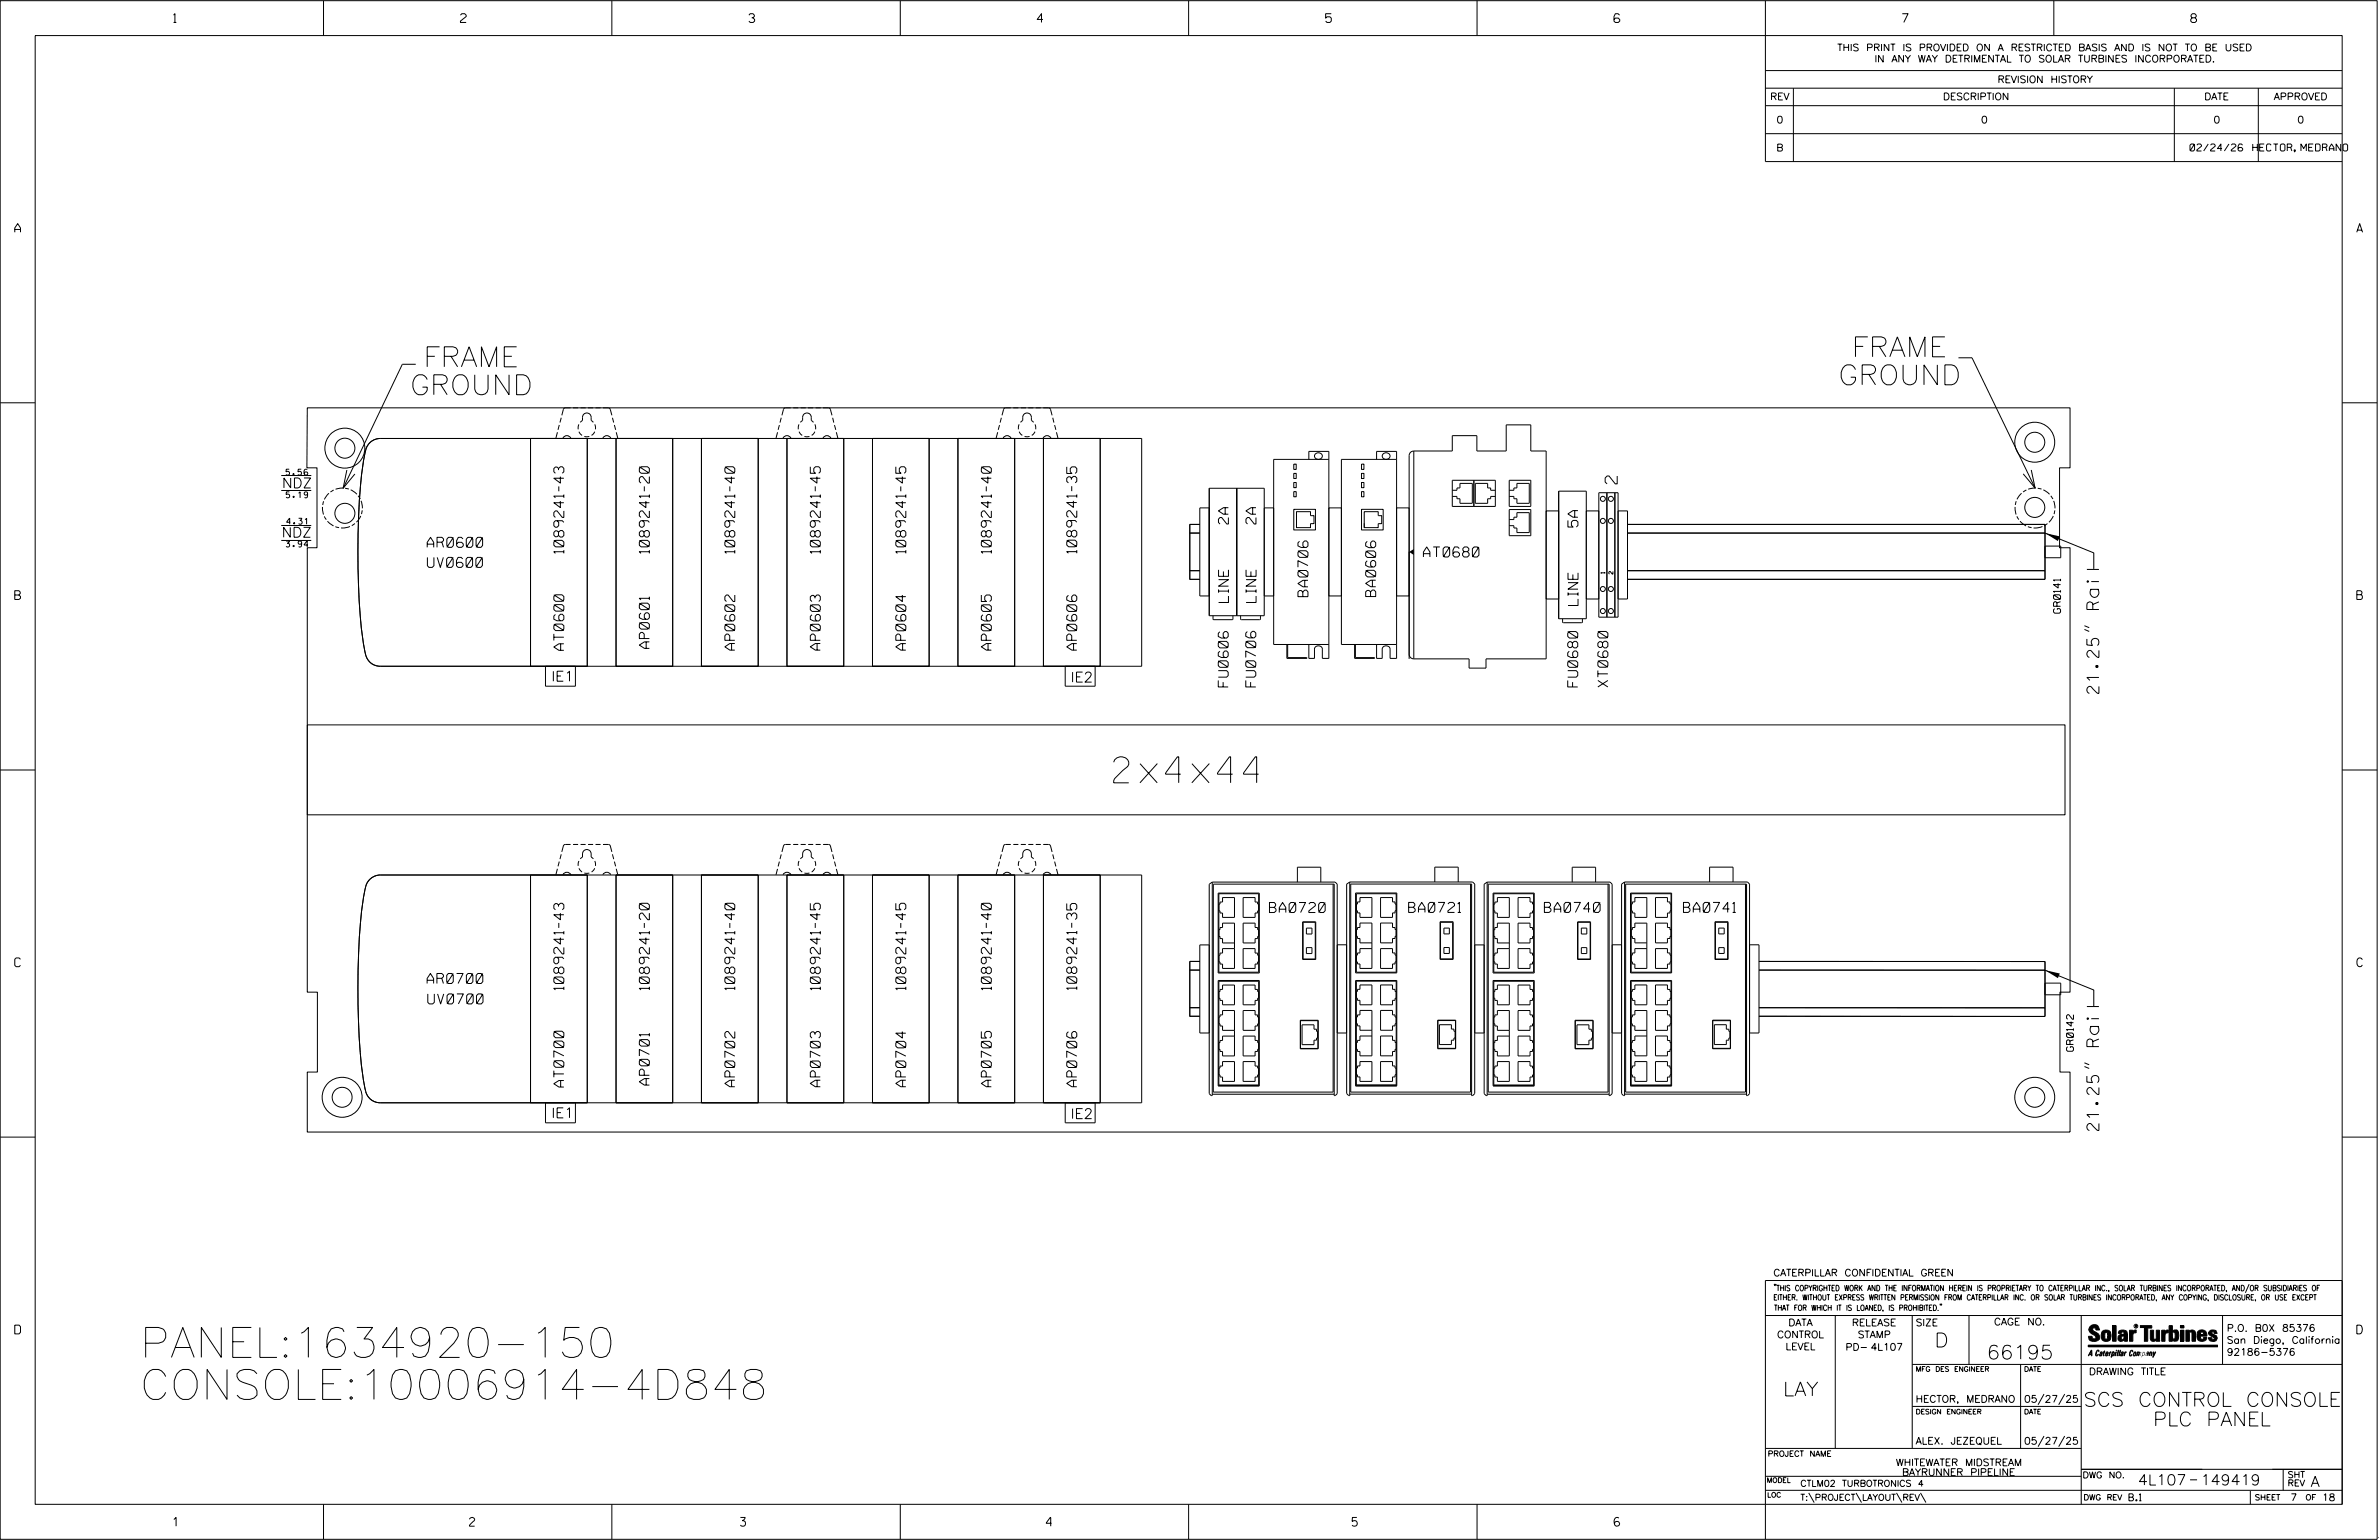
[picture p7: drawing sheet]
<svg xmlns="http://www.w3.org/2000/svg" width="864mm" height="559mm" viewBox="0 0 864 559" stroke-linecap="round" stroke-linejoin="round" font-family="sans-serif">
<defs><g id="words">
<g font-size="10.9">
<text x="50.8" y="492.6">PANEL:1634920-150</text>
<text x="50.8" y="507.8">CONSOLE:10006914-4D848</text>
</g>
<text font-size="9.4" x="404.3" y="284">2x4x44</text>
<g font-size="7.3">
<text x="672.2" y="129.5">FRAME</text>
<text x="153.7" y="133.1">FRAME</text>
<text x="148.9" y="143.2">GROUND</text>
<text x="667.4" y="139.6">GROUND</text>
</g>
<g font-size="5.1">
<text x="702.3" y="488.8">D</text>
<text x="721.2" y="493.2">66195</text>
<text x="647.3" y="506.5">LAY</text>
<text x="756.3" y="510.3">SCS CONTROL CONSOLE</text>
<text x="781.6" y="517.4">PLC PANEL</text>
</g>
<g font-size="4.4">
<text x="587" y="175.6" transform="rotate(-90 587 175.6)">2</text>
<text x="761.9" y="251.6" transform="rotate(-90 761.9 251.6)">21.25&quot; Rail</text>
<text x="761.9" y="410.2" transform="rotate(-90 761.9 410.2)">21.25&quot; Rail</text>
</g>
<g font-size="3.8">
<text x="776.1" y="538.9">4L107</text>
<text x="798.8" y="538.9">149419</text>
<text x="838.8" y="539.5">A</text>
</g>
<g font-size="3.6">
<text x="102.4" y="177.1">NDZ</text>
<text x="445.9" y="190.1" transform="rotate(-90 445.9 190.1)">2A</text>
<text x="455.9" y="190.1" transform="rotate(-90 455.9 190.1)">2A</text>
<text x="572.8" y="191.2" transform="rotate(-90 572.8 191.2)">5A</text>
<text x="102.3" y="195">NDZ</text>
<text x="155.1" y="198.6">AR0600</text>
<text x="204.7" y="200.8" transform="rotate(-90 204.7 200.8)">1089241-43</text>
<text x="235.7" y="200.8" transform="rotate(-90 235.7 200.8)">1089241-20</text>
<text x="266.8" y="200.8" transform="rotate(-90 266.8 200.8)">1089241-40</text>
<text x="297.8" y="200.8" transform="rotate(-90 297.8 200.8)">1089241-45</text>
<text x="328.8" y="200.8" transform="rotate(-90 328.8 200.8)">1089241-45</text>
<text x="359.9" y="200.8" transform="rotate(-90 359.9 200.8)">1089241-40</text>
<text x="390.9" y="200.7" transform="rotate(-90 390.9 200.7)">1089241-35</text>
<text x="516.7" y="202.1">AT0680</text>
<text x="155.1" y="205.9">UV0600</text>
<text x="446" y="218.6" transform="rotate(-90 446 218.6)">LINE</text>
<text x="455.9" y="218.6" transform="rotate(-90 455.9 218.6)">LINE</text>
<text x="474.8" y="216.5" transform="rotate(-90 474.8 216.5)">BA0706</text>
<text x="499.4" y="216.5" transform="rotate(-90 499.4 216.5)">BA0606</text>
<text x="572.8" y="219.7" transform="rotate(-90 572.8 219.7)">LINE</text>
<text x="204.7" y="236" transform="rotate(-90 204.7 236)">AT0600</text>
<text x="235.7" y="235.3" transform="rotate(-90 235.7 235.3)">AP0601</text>
<text x="266.8" y="235.9" transform="rotate(-90 266.8 235.9)">AP0602</text>
<text x="297.8" y="235.9" transform="rotate(-90 297.8 235.9)">AP0603</text>
<text x="328.8" y="235.9" transform="rotate(-90 328.8 235.9)">AP0604</text>
<text x="359.9" y="235.9" transform="rotate(-90 359.9 235.9)">AP0605</text>
<text x="390.9" y="235.9" transform="rotate(-90 390.9 235.9)">AP0606</text>
<text x="200.2" y="247.2">IE1</text>
<text x="388.7" y="247.5">IE2</text>
<text x="445.9" y="249.3" transform="rotate(-90 445.9 249.3)">FU0606</text>
<text x="455.8" y="249.3" transform="rotate(-90 455.8 249.3)">FU0706</text>
<text x="572.7" y="249.3" transform="rotate(-90 572.7 249.3)">FU0680</text>
<text x="583.7" y="249.3" transform="rotate(-90 583.7 249.3)">XT0680</text>
<text x="460.8" y="331.1">BA0720</text>
<text x="511.3" y="331.1">BA0721</text>
<text x="560.6" y="331.1">BA0740</text>
<text x="611.1" y="331.1">BA0741</text>
<text x="155" y="356.9">AR0700</text>
<text x="204.7" y="359.2" transform="rotate(-90 204.7 359.2)">1089241-43</text>
<text x="235.7" y="359.2" transform="rotate(-90 235.7 359.2)">1089241-20</text>
<text x="266.8" y="359.2" transform="rotate(-90 266.8 359.2)">1089241-40</text>
<text x="297.8" y="359.2" transform="rotate(-90 297.8 359.2)">1089241-45</text>
<text x="328.8" y="359.2" transform="rotate(-90 328.8 359.2)">1089241-45</text>
<text x="359.9" y="359.2" transform="rotate(-90 359.9 359.2)">1089241-40</text>
<text x="390.9" y="359.1" transform="rotate(-90 390.9 359.1)">1089241-35</text>
<text x="155.3" y="364.3">UV0700</text>
<text x="204.7" y="394.4" transform="rotate(-90 204.7 394.4)">AT0700</text>
<text x="235.7" y="393.7" transform="rotate(-90 235.7 393.7)">AP0701</text>
<text x="266.8" y="394.3" transform="rotate(-90 266.8 394.3)">AP0702</text>
<text x="297.8" y="394.3" transform="rotate(-90 297.8 394.3)">AP0703</text>
<text x="328.8" y="394.3" transform="rotate(-90 328.8 394.3)">AP0704</text>
<text x="359.9" y="394.3" transform="rotate(-90 359.9 394.3)">AP0705</text>
<text x="390.9" y="394.3" transform="rotate(-90 390.9 394.3)">AP0706</text>
<text x="200.2" y="405.6">IE1</text>
<text x="388.7" y="405.9">IE2</text>
</g>
<g font-size="3.2">
<text x="63" y="8.2">1</text>
<text x="167.2" y="8.2">2</text>
<text x="271.8" y="8.2">3</text>
<text x="376.5" y="8.2">4</text>
<text x="481.2" y="8.2">5</text>
<text x="690.6" y="8.2">7</text>
<text x="795.3" y="8.2">8</text>
<text x="5.4" y="84.3">A</text>
<text x="855.5" y="84.3">A</text>
<text x="5.4" y="217.5">B</text>
<text x="855.6" y="217.5">B</text>
<text x="5.4" y="350.8">C</text>
<text x="855.6" y="350.8">C</text>
<text x="5.4" y="484">D</text>
<text x="855.6" y="484">D</text>
<text x="62.8" y="553.8">1</text>
<text x="170.4" y="553.8">2</text>
<text x="268.8" y="553.8">3</text>
<text x="379.8" y="553.8">4</text>
<text x="490.8" y="553.8">5</text>
<text x="585.9" y="553.8">6</text>
</g>
<g font-size="2.5">
<text x="666.9" y="18.5">THIS PRINT IS PROVIDED ON A RESTRICTED BASIS AND IS NOT TO BE USED</text>
<text x="680.5" y="22.6">IN ANY WAY DETRIMENTAL TO SOLAR TURBINES INCORPORATED.</text>
<text x="725.1" y="30">REVISION HISTORY</text>
<text x="642.6" y="36.3">REV</text>
<text x="705.3" y="36.3">DESCRIPTION</text>
<text x="800.2" y="36.3">DATE</text>
<text x="825.4" y="36.3">APPROVED</text>
<text x="644.9" y="44.7">0</text>
<text x="719.1" y="44.7">0</text>
<text x="803.5" y="44.7">0</text>
<text x="834" y="44.7">0</text>
<text x="644.8" y="54.8">B</text>
<text x="795" y="54.8">02/24/26</text>
<text x="817.8" y="54.8">HECTOR, MEDRANO</text>
<text x="748" y="222.5" transform="rotate(-90 748 222.5)">GR0141</text>
<text x="752.7" y="381.5" transform="rotate(-90 752.7 381.5)">GR0142</text>
<text x="643.8" y="463">CATERPILLAR CONFIDENTIAL GREEN</text>
<text x="645.1" y="485.5">CONTROL</text>
<text x="649.2" y="481.1">DATA</text>
<text x="672.3" y="481.1">RELEASE</text>
<text x="674.4" y="485.5">STAMP</text>
<text x="695.4" y="481.1">SIZE</text>
<text x="723.8" y="480.8">CAGE NO.</text>
<text x="808.4" y="483.1">P.O. B0X 85376</text>
<text x="648.2" y="489.8">LEVEL</text>
<text x="669.9" y="490">PD- 4L107</text>
<text x="808.4" y="487.5">San Diego, California</text>
<text x="808.4" y="491.8">92186-5376</text>
<text x="758.3" y="498.9">DRAWING TITLE</text>
<text x="695.4" y="508.9">HECTOR, MEDRANO</text>
<text x="734.8" y="508.9">05/27/25</text>
<text x="695.4" y="524.1">ALEX. JEZEQUEL</text>
<text x="734.8" y="524.1">05/27/25</text>
<text x="688.2" y="531.9">WHITEWATER MIDSTREAM</text>
<text x="690.5" y="535.5">BAYRUNNER PIPELINE</text>
<text x="772.8" y="544.6">B.1</text>
<text x="831.4" y="544.6">7</text>
<text x="842.9" y="544.6">18</text>
</g>
<g font-size="2.3">
<text x="653.5" y="539.4">CTLM02 TURBOTRONICS 4</text>
<text x="756" y="536.3">DWG NO.</text>
<text x="830.4" y="539.3">REV</text>
<text x="830.4" y="536.2">SHT</text>
<text x="653.5" y="544.5">T:\PROJECT\LAYOUT\REV\</text>
</g>
<g font-size="2.2">
<text x="103.8" y="172.4">5.56</text>
<text x="103.9" y="180.6">5.19</text>
<text x="104.1" y="190.2">4.31</text>
<text x="103.9" y="198.5">3.94</text>
</g>
<g font-size="2">
<text x="643.8" y="468.4">&quot;THIS COPYRIGHTED WORK AND THE INFORMATION HEREIN IS PROPRIETARY TO CATERPILLAR INC., SOLAR TURBINES INCORPORATED, AND/OR SUBSIDIARIES OF</text>
<text x="643.8" y="471.8">EITHER. WITHOUT EXPRESS WRITTEN PERMISSION FROM CATERPILLAR INC. OR SOLAR TURBINES INCORPORATED, ANY COPYING, DISCLOSURE, OR USE EXCEPT</text>
<text x="644" y="475.6">THAT FOR WHICH IT IS LOANED, IS PROHIBITED.&quot;</text>
<text x="641.7" y="528.5">PROJECT NAME</text>
<text x="756.3" y="544.3">DWG REV</text>
<text x="818.5" y="544.3">SHEET</text>
<text x="836.9" y="544.3">OF</text>
</g>
<g font-size="1.8">
<text x="695.4" y="497.6">MFG DES ENGINEER</text>
<text x="734.8" y="497.6">DATE</text>
<text x="695.4" y="513.1">DESIGN ENGINEER</text>
<text x="734.8" y="513.1">DATE</text>
<text x="641.3" y="538">MODEL</text>
<text x="641.5" y="543.3">LOC</text>
</g>
<g font-size="1.5">
<text x="582.6" y="208.1" transform="rotate(-90 582.6 208.1)">1</text>
<text x="585.5" y="208.3" transform="rotate(-90 585.5 208.3)">2</text>
</g>
<text font-size=".9" x="775.1" y="481.7">R</text>
</g></defs>
<g fill="none" stroke="#000" stroke-width=".36">
<path d="M.1 .2h862.8v558.4h-862.8zM12.8 12.9h837.4v533h-837.4zM117.4 .2v12.7M222.1 .2v12.7M326.8 .2v12.7M431.5 .2v12.7M536.2 .2v12.7M587.9 5.5l-.5-.5h-1l-.5 1v1.7l.5 .4h1l.6-.4v-.6l-.6-.5h-1l-.5 .5M640.9 .2v58.4h209.3M745.6 .2v12.7M640.9 25.6h209.3M640.9 32h209.3"/>
<path d="M640.9 38.3h209.3M651 32v26.6M789.3 32v26.6M819.8 32v26.6M640.9 48.5h209.3M150.9 132.2h-4.8l-21.5 45M711 129.8h4.9l22.9 47.3M.1 146.2h12.7M111.5 148h640v21.8h-3.9v29h3.9v161.2h-3.7v29h3.7v21.8h-640v-21.8h3.7v-29h-3.7v-161.2h3.6v-29h-3.7zM192.6 159.1h20.6v82.7h-20.6zM192.6 159.1v82.7M202.4 156.8l-.6 2.2"/>
<path d="M203 154.2l-.4 1.8M203.7 151.6l-.4 1.7M204.3 159a1.6 1.6 0 0 1 1.5-.9 1.6 1.6 0 0 1 1.4 .9M207.1 148l-2.3 .2-.9 2.5M208 148h1.9M210.1 156.6l1.2 1.4M210.1 154l-.2 1.8M210.6 153.2l.9-.6v-1.2a1.57 1.57 0 0 1 1.5-1.5 1.57 1.57 0 0 1 1.6 1.5v1.2l.8 .6M210.7 148h1.9M212.1 158.4h1.8M213.2 159.1v82.7M213.5 148h1.8"/>
<path d="M215.9 156.6l-1.2 1.4M215.9 154l.2 1.8M216.2 148h1.8M218.8 159a1.6 1.6 0 0 1 1.5-.9 1.6 1.6 0 0 1 1.4 .9M218.9 148l2.4 .2 .8 2.5M222.3 151.6l.5 1.7M223 154.2l.5 1.8M223.6 159.1h20.6v82.7h-20.6zM223.6 159.1v82.7M223.7 156.8l.6 2.2M244.2 159.1v82.7M254.6 159.1v82.7"/>
<path d="M254.6 159.1h20.6v82.7h-20.6zM275.2 159.1v82.7M282.3 156.8l-.6 2.2M282.9 154.2l-.4 1.8M283.6 151.6l-.5 1.8M284.2 159a1.6 1.6 0 0 1 1.5-.9 1.6 1.6 0 0 1 1.4 .9M285.7 159.1v82.7M285.7 159.1h20.6v82.7h-20.6zM287 148l-2.3 .2-.9 2.5M287.9 148h1.9M290.1 156.6l1.1 1.4M290.1 154l-.3 1.8"/>
<path d="M290.5 153.2l.9-.6v-1.2a1.57 1.57 0 0 1 1.5-1.5 1.57 1.57 0 0 1 1.6 1.5v1.2l.8 .6M290.7 148h1.8M292 158.4h1.8M293.4 148h1.8M295.8 156.6l-1.2 1.4M295.8 154l.3 1.8M296.1 148h1.8M298.7 159a1.57 1.57 0 0 1 1.5-.9 1.57 1.57 0 0 1 1.4 .9M298.8 148l2.4 .2 .8 2.5M302.3 151.6l.4 1.8M302.9 154.2l.5 1.8M303.6 156.8l.6 2.2"/>
<path d="M306.3 159.1v82.7M316.7 159.1h20.6v82.7h-20.6zM316.7 159.1v82.7M337.3 159.1v82.7M347.7 159.1h20.6v82.7h-20.6zM347.7 159.1v82.7M362.2 156.8l-.6 2.2M362.8 154.2l-.4 1.8M363.5 151.6l-.5 1.8M364.1 159a1.6 1.6 0 0 1 1.5-.9 1.6 1.6 0 0 1 1.4 .9M366.9 148l-2.3 .2-.9 2.5M367.8 148h1.9"/>
<path d="M368.3 159.1v82.7M370 156.6l1.1 1.4M370 154l-.3 1.8M370.5 153.2l.8-.6v-1.2a1.57 1.57 0 0 1 1.5-1.5 1.57 1.57 0 0 1 1.6 1.5v1.2l.8 .6M370.6 148h1.8M371.9 158.4h1.8M373.3 148h1.8M375.7 156.6l-1.2 1.4M375.7 154l.3 1.8M376 148h1.8M378.6 159a1.57 1.57 0 0 1 1.5-.9 1.57 1.57 0 0 1 1.4 .9M378.7 148l2.4 .2 .8 2.5"/>
<path d="M378.8 159.1v82.7M378.8 159.1h20.6v82.7h-20.6zM382.2 151.6l.4 1.8M382.8 154.2l.5 1.8M383.5 156.8l.6 2.2M399.4 159.1v82.7M850.2 146.2h12.7M102.1 178h10.9M102.1 172.5h10.9M125.9 170.6l-1.3 6.6 4.2-5.2M134.3 160.6l1.4-1 2.3-.5h276.4v82.7h-276.4a5.8 5.8 0 0 1-5.6-5.8 254.6 254.6 0 0 1-2.2-48.4l.1-3.2a106.8 106.8 0 0 1 2.9-22.3zM439 177.2h19.9v46.2h-19.9z"/>
<path d="M448.9 177.2v46.2M469.7 178.4h.8v1.9h-.8zM469.7 175.1h.8v1.9h-.8zM469.7 171.8h.8v1.8h-.8zM469.7 168.4h.8v1.9h-.8zM475.1 166.7v-2.9h7.3v75.1h-2.4v-3.4a1.46 1.46 0 0 0-1.4-1.1 1.46 1.46 0 0 0-1.4 1.1v3.4h-2.1v-5M477.4 164.8a1.3 1.3 0 0 1 2.1-.3 1.3 1.3 0 0 1-.4 2.1 1.29 1.29 0 0 1-1.5-.2 1.29 1.29 0 0 1-.2-1.6zM482.4 166.7h-20v67.2h20M494.2 178.4h.9v1.9h-.9zM494.2 175.1h.9v1.9h-.9zM494.2 171.8h.9v1.8h-.9zM494.2 168.4h.9v1.9h-.9z"/>
<path d="M499.7 166.7v-2.9h7.3v75.1h-2.4v-3.4a1.46 1.46 0 0 0-1.4-1.1 1.46 1.46 0 0 0-1.4 1.1v3.4h-2.1v-5M502 164.8a1.3 1.3 0 0 1 2.1-.3 1.3 1.3 0 0 1-.4 2.1 1.29 1.29 0 0 1-1.5-.3 1.29 1.29 0 0 1-.2-1.5zM507 166.7h-20.1v67.2h20.1M513.2 163.7h14v-5.6h8.9v5.6h10.7v-9.5h8.9v9.5h5.6v75.4h-21.9v3.3h-6.1v-3.3h-20.1M513.2 163.7a1.69 1.69 0 0 0-1.7 1.6v73.8M513.2 163.7v75.4M527.2 177.9h1.7v-.8h1.1v-1.7h4.5v7.2h-4.5v-1.6h-1.1v-.9h-1.7M527.2 174.3h15.6v9.5h-15.6zM535 174.3v9.5M542.8 177.9h-1.7v-.8h-1.1v-1.7h-4.4v7.2h4.4v-1.6h1.1v-.9h1.7M547.9 174.3h7.8v9.5h-7.8zM547.9 177.9h1.7v-.8h1.1v-1.7h4.4v7.2h-4.4v-1.6h-1.1v-.9h-1.7"/>
<path d="M565.8 178.2h10v46.3h-10zM580.4 178.8h7v45.1h-7zM583.3 178.8v45.1M586.2 178.8v45.1M737.4 170.5l1.4 6.6-4.4-5.2M102.1 190.7h10.9M102.1 196.1h10.9M431.9 193.4h3.6M435.5 190.3h-3.6v20M439 184.3h-3.5v32h3.5M458.9 184.3h3.5M469.7 184.8h7.8v7.5h-7.8z"/>
<path d="M470.6 189.9v1.6h5.1v-1.5h1.3v-2.9h-1.3v-1.4h-5.1v5.8M482.4 184.3h4.5v32h-4.5zM494.2 184.8h7.9v7.5h-7.9zM495.2 189.9v1.6h5.1v-1.5h1.3v-2.9h-1.3v-1.4h-5.1v5.8M507 184.3h4.5v32h-4.5zM547.9 184.9h7.8v9.5h-7.8zM547.9 188.5h1.7v-.8h1.1v-1.7h4.4v7.3h-4.4v-1.7h-1.1v-.9h-1.7M561.3 185.4h4.5v31.9h-4.5zM575.8 185.4h4.6v31.9h-4.6zM587.4 185.4h3.4v31.9h-3.4M590.8 193.4h151.6l17.7 7.2v5.8M590.8 190.3h151.6"/>
<path d="M742.4 190.3v19.9h-151.6M742.4 198.2h5.7v4.2h-5.7M431.9 207.1h3.6M431.9 210.2h3.6M458.9 216.3h3.5M590.8 207.1h151.6M440.3 223.4v1.2l.4 .3h6.6l.3-.3v-1.2M450.4 223.4v1.2l.2 .3h6.7l.3-.3v-1.2M467.1 233.9v5h7.3v-.3M467.4 233.9v4.7h7M491.7 233.9v5h7.3v-.3h-7v-4.7M511.5 237.4a1.69 1.69 0 0 0 1.7 1.7"/>
<path d="M567.2 224.5v1.2l.3 .3h6.6l.3-.3v-1.2M756.7 228.4l1.7 .7M756.7 227l1.7 .8M198 241.8v7.2h10.9v-7.2M386.7 241.8v7.2h10.8v-7.2M.1 279.4h12.7M111.5 263h638.1v32.7h-638.1zM850.2 279.4h12.7M134.3 319.1l2-1.3 1.7-.3h276.4v82.7h-276.4a5.8 5.8 0 0 1-5.6-5.8 254.3 254.3 0 0 1-2.2-48.4l.1-3.2a107.1 107.1 0 0 1 2.9-22.3zM192.6 317.5h20.6v82.7h-20.6zM192.6 317.5v82.7M202.4 315.2l-.6 2.2"/>
<path d="M203 312.6l-.4 1.8M203.7 310l-.4 1.7M204.3 317.4a1.63 1.63 0 0 1 2.9 0M207.1 306.4l-2.3 .2-.9 2.5M208 306.4h1.9M210.1 315.1l1.2 1.3M210.1 312.4l-.2 1.8M210.6 311.6l.9-.6v-1.2a1.57 1.57 0 0 1 1.5-1.5 1.57 1.57 0 0 1 1.6 1.5v1.2l.8 .6M210.7 306.4h1.9M212.1 316.8h1.8M213.2 317.5v82.7M213.5 306.4h1.8"/>
<path d="M215.9 315.1l-1.2 1.3M215.9 312.4l.2 1.8M216.2 306.4h1.8M218.8 317.4a1.63 1.63 0 0 1 2.9 0M218.9 306.4l2.4 .2 .8 2.5M222.3 310l.5 1.7M223 312.6l.5 1.8M223.6 317.5h20.6v82.7h-20.6zM223.6 317.5v82.7M223.7 315.2l.6 2.2M244.2 317.5v82.7M254.6 317.5v82.7"/>
<path d="M254.6 317.5h20.6v82.7h-20.6zM275.2 317.5v82.7M282.3 315.3l-.6 2.1M282.9 312.6l-.4 1.8M283.6 310l-.5 1.7M284.2 317.4a1.63 1.63 0 0 1 2.9 0M285.7 317.5v82.7M285.7 317.5h20.6v82.7h-20.6zM287 306.4l-2.3 .2-.9 2.5M287.9 306.4h1.9M290.1 315.1l1.1 1.3M290.1 312.4l-.3 1.8"/>
<path d="M290.5 311.6l.9-.6v-1.2a1.57 1.57 0 0 1 1.5-1.5 1.57 1.57 0 0 1 1.6 1.5v1.2l.8 .6M290.7 306.4h1.8M292 316.8h1.8M293.4 306.4h1.8M295.8 315.1l-1.2 1.3M295.8 312.4l.3 1.8M296.1 306.4h1.8M298.7 317.4a1.6 1.6 0 0 1 1.5-.9 1.6 1.6 0 0 1 1.4 .9M298.8 306.4l2.4 .2 .8 2.5M302.3 310l.4 1.7M302.9 312.6l.5 1.8M303.6 315.3l.6 2.1"/>
<path d="M306.3 317.5v82.7M316.7 317.5h20.6v82.7h-20.6zM316.7 317.5v82.7M337.3 317.5v82.7M347.7 317.5h20.6v82.7h-20.6zM347.7 317.5v82.7M362.2 315.3l-.6 2.1M362.8 312.6l-.4 1.8M363.5 310l-.5 1.7M364.1 317.4a1.63 1.63 0 0 1 2.9 0M366.9 306.4l-2.3 .2-.9 2.5M367.8 306.4h1.9"/>
<path d="M368.3 317.5v82.7M370 315.1l1.1 1.3M370 312.4l-.3 1.8M370.5 311.6l.8-.6v-1.2a1.57 1.57 0 0 1 1.5-1.5 1.57 1.57 0 0 1 1.6 1.5v1.2l.8 .6M370.6 306.4h1.8M371.9 316.8h1.8M373.3 306.4h1.8M375.7 315.1l-1.2 1.3M375.7 312.4l.3 1.8M376 306.4h1.8M378.6 317.4a1.6 1.6 0 0 1 1.5-.9 1.6 1.6 0 0 1 1.4 .9M378.7 306.4l2.4 .2 .8 2.5"/>
<path d="M378.8 317.5v82.7M378.8 317.5h20.6v82.7h-20.6zM382.2 310l.4 1.7M382.8 312.6l.5 1.8M383.5 315.3l.6 2.1M399.4 317.5v82.7M439 320.9l1.1-.8v77.4h-.4l-.7-.7zM440.1 320.1h44.6l.7 .7v76l-.7 .7h-.4v-76.7h-43.9v75.5h43.5v-75.5M442.2 324.1h14.9v29h-14.9zM442.5 324.3h14.4v28.5h-14.4zM442.5 328h.4v-.7h.9v-1.6h4.3v7.2h-4.3v-1.6h-.9v-.8h-.4M442.5 337.3h.4v-.8h.9v-1.5h4.3v16.4h-4.3v-1.6h-.9v-.8h-.4"/>
<path d="M442.5 339.8h.4v.8h.9v1.6h4.3M456.9 328h-.4v-.7h-.9v-1.6h-4.3v7.2h4.3v-1.6h.9v-.8h.4M456.9 337.3h-.4v-.8h-.9v-1.5h-4.3v7.2h4.3v-1.6h.9v-.8h.4M471 320.1v-5.4h8.5v5.4M472.9 334.5h4.7v13.7h-4.7zM473 334.6h4.4v13.4h-4.4zM474.2 336.8h2l.1 2.1h-2.1zM488.8 320.8l1.2-.8v77.5h-.4l-.8-.7zM490 320h44.6l.7 .8v76l-.7 .7h-.4v-76.7h-43.9v75.5h43.5v-75.5M492.1 324h14.9v29h-14.9zM492.4 328h.4v-.7h.9v-1.6h4.3v7.2h-4.3v-1.6h-.9v-.8h-.4M492.4 337.3h.4v-.8h.9v-1.6h4.3v16.5h-4.3v-1.6h-.9v-.8h-.4"/>
<path d="M492.4 324.3h14.4v28.5h-14.4zM492.4 339.8h.4v.7h.9v1.6h4.3M506.8 328h-.4v-.7h-.9v-1.6h-4.3v7.2h4.3v-1.6h.9v-.8h.4M506.8 337.3h-.4v-.8h-.9v-1.6h-4.3v7.2h4.3v-1.6h.9v-.7h.4M520.8 320v-5.4h8.5v5.4M522.7 334.5h4.8v13.6h-4.8zM522.9 334.6h4.4v13.3h-4.4zM524.2 336.8h1.9v2.1h-1.9zM538.8 320.9l1.1-.8v77.4h-.4l-.7-.7zM539.9 320.1h44.6l.7 .7v76l-.7 .7h-.4v-76.7h-43.9v75.5h43.5v-75.5M542 324.1h14.9v29h-14.9zM542.3 339.8h.3v.8h1v1.6h4.3"/>
<path d="M542.3 328h.3v-.7h1v-1.6h4.3v7.2h-4.3v-1.6h-1v-.8h-.3M542.3 337.3h.3v-.8h1v-1.5h4.3v16.4h-4.3v-1.6h-1v-.8h-.3M542.3 324.3h14.4v28.5h-14.4zM556.7 328h-.4v-.7h-.9v-1.6h-4.3v7.2h4.3v-1.6h.9v-.8h.4M556.7 337.3h-.4v-.8h-.9v-1.5h-4.3v7.2h4.3v-1.6h.9v-.8h.4M570.7 320.1v-5.4h8.5v5.4M572.7 334.5h4.7v13.7h-4.7zM572.8 334.6h4.5v13.4h-4.5zM574 336.8h2v2.1h-2zM588.6 320.8l1.1-.8v77.5h-.3l-.8-.7zM589.7 320h44.7l.7 .8v76l-.7 .7h-.4v-76.7h-43.9v75.5h43.5v-75.5M591.9 324.1h14.9v28.9h-14.9z"/>
<path d="M592.1 339.8h.5v.7h.9v1.6h4.3M592.1 328h.5v-.7h.9v-1.6h4.3v7.2h-4.3v-1.6h-.9v-.8h-.5M592.1 337.3h.5v-.8h.9v-1.5h4.3v16.4h-4.3v-1.6h-.9v-.8h-.5M592.1 324.3h14.5v28.5h-14.5zM606.6 328h-.4v-.7h-.9v-1.6h-4.3v7.2h4.3v-1.6h.9v-.8h.4M606.6 337.3h-.4v-.8h-.9v-1.5h-4.3v7.1h4.3v-1.6h.9v-.7h.4M620.6 320v-5.4h8.5v5.4M622.5 334.5h4.8v13.7h-4.8zM622.7 334.6h4.4v13.4h-4.4zM623.9 336.8h2v2.1h-2zM431.9 352h3.6M435.5 348.9h-3.6v19.9"/>
<path d="M439 342.9h-3.5v31.9h3.5M442.2 355.8h14.9v38.2h-14.9zM442.5 356.1h14.4v37.7h-14.4zM442.5 359.8h.4v-.8h.9v-1.6h4.3v7.2h-4.3v-1.6h-.9v-.8h-.4M448.1 344.2h-4.3v1.6h-.9v.8h-.4M456.9 359.8h-.4v-.8h-.9v-1.6h-4.3v7.2h4.3v-1.6h.9v-.8h.4M456.9 346.6h-.4v-.8h-.9v-1.6h-4.3v7.2h4.3v-1.6h.9v-.8h.4M474.2 343.9h2l.1 2.1h-2.1zM485.4 342.8h3.4M492.1 355.8h14.9v38.2h-14.9zM492.4 356h14.4v37.7h-14.4zM492.4 359.8h.4v-.8h.9v-1.6h4.3v7.2h-4.3v-1.6h-.9v-.8h-.4"/>
<path d="M498 344.2h-4.3v1.6h-.9v.8h-.4M506.8 359.8h-.4v-.8h-.9v-1.6h-4.3v7.2h4.3v-1.6h.9v-.8h.4M506.8 346.6h-.4v-.8h-.9v-1.6h-4.3v7.2h4.3v-1.6h.9v-.8h.4M524.2 343.8h1.9v2.2h-1.9zM535.3 342.9h3.5M542 355.8h14.9v38.2h-14.9zM542.3 359.8h.3v-.8h1v-1.6h4.3v7.2h-4.3v-1.6h-1v-.8h-.3M542.3 356.1h14.4v37.7h-14.4zM547.9 344.2h-4.3v1.6h-1v.8h-.3M556.7 359.8h-.4v-.8h-.9v-1.6h-4.3v7.2h4.3v-1.6h.9v-.8h.4M556.7 346.6h-.4v-.8h-.9v-1.6h-4.3v7.2h4.3v-1.6h.9v-.8h.4M574 343.9h2v2.1h-2z"/>
<path d="M585.2 342.8h3.4M591.9 355.8h14.9v38.2h-14.9zM592.1 356h14.5v37.8h-14.5zM592.1 359.8h.5v-.8h.9v-1.6h4.3v7.2h-4.3v-1.6h-.9v-.8h-.5M597.8 344.2h-4.3v1.6h-.9v.8h-.5M606.6 359.8h-.4v-.8h-.9v-1.6h-4.3v7.2h4.3v-1.6h.9v-.8h.4M606.6 346.6h-.4v-.8h-.9v-1.6h-4.3v7.2h4.3v-1.6h.9v-.8h.4M623.9 343.9h2v2.1h-2zM635.1 342.8h3.4v32h-3.4M638.5 352h103.9l17.7 7.2v5.9M638.5 348.9h103.9v19.9h-103.9M742.4 356.7h5.7v4.3h-5.7"/>
<path d="M431.9 365.7h3.6M431.9 368.8h3.6M442.5 369h.4v-.7h.9v-1.6h4.3v16.5h-4.3v-1.7h-.9v-.7h-.4M442.5 371.5h.4v.8h.9v1.6h4.3M448.1 376h-4.3v1.5h-.9v.8h-.4M456.9 369h-.4v-.7h-.9v-1.6h-4.3v7.2h4.3v-1.6h.9v-.8h.4M456.9 378.3h-.4v-.8h-.9v-1.5h-4.3v7.2h4.3v-1.7h.9v-.7h.4M472 370.2h6.5v10.4h-6.5zM472.1 370.3h6.3v10.1h-6.3zM472.7 371.9h4.3v1.6h.9v.7h.4v2.5h-.4v.7h-.9v1.7h-4.3zM485.4 374.8h3.4M492.4 369h.4v-.7h.9v-1.7h4.3v16.5h-4.3v-1.6h-.9v-.7h-.4"/>
<path d="M492.4 371.5h.4v.8h.9v1.5h4.3M498 375.9h-4.3v1.6h-.9v.8h-.4M506.8 369h-.4v-.7h-.9v-1.7h-4.3v7.2h4.3v-1.5h.9v-.8h.4M506.8 378.3h-.4v-.8h-.9v-1.6h-4.3v7.2h4.3v-1.6h.9v-.7h.4M521.9 370.2h6.5v10.3h-6.5zM522 370.3h6.4v10.1h-6.4zM522.5 371.8h4.4v1.6h.9v.8h.4v2.5h-.4v.7h-.9v1.6h-4.4zM535.3 374.8h3.5M542.3 371.5h.3v.8h1v1.6h4.3M542.3 369h.3v-.7h1v-1.6h4.3v16.5h-4.3v-1.7h-1v-.7h-.3M547.9 376h-4.3v1.5h-1v.8h-.3M556.7 369h-.4v-.7h-.9v-1.6h-4.3v7.2h4.3v-1.6h.9v-.8h.4"/>
<path d="M556.7 378.3h-.4v-.8h-.9v-1.5h-4.3v7.2h4.3v-1.7h.9v-.7h.4M571.8 370.2h6.5v10.4h-6.5zM572.5 371.9h4.3v1.6h.9v.7h.4v2.5h-.4v.7h-.9v1.7h-4.3zM578.2 370.3h-6.3v10.1h6.3M585.2 374.8h3.4M592.1 371.5h.5v.8h.9v1.6h4.3M592.1 369h.5v-.7h.9v-1.6h4.3v16.4h-4.3v-1.6h-.9v-.7h-.5M597.8 375.9h-4.3v1.6h-.9v.8h-.5M606.6 369h-.4v-.7h-.9v-1.6h-4.3v7.2h4.3v-1.6h.9v-.8h.4M606.6 378.3h-.4v-.8h-.9v-1.6h-4.3v7.2h4.3v-1.6h.9v-.7h.4M621.7 370.2h6.5v10.3h-6.5zM621.7 370.3h6.4v10.1h-6.4"/>
<path d="M622.3 371.8h4.4v1.7h.9v.7h.4v2.5h-.4v.7h-.9v1.6h-4.4zM638.5 365.7h103.9M440.1 397.1h44.2M442.5 387.6h.4v-.8h.9v-1.6h4.3v7.2h-4.3v-1.6h-.9v-.8h-.4M456.9 387.6h-.4v-.8h-.9v-1.6h-4.3v7.2h4.3v-1.6h.9v-.8h.4M490 397h44.2M492.4 387.6h.4v-.8h.9v-1.6h4.3v7.2h-4.3v-1.6h-.9v-.8h-.4M506.8 387.6h-.4v-.8h-.9v-1.6h-4.3v7.2h4.3v-1.6h.9v-.8h.4M539.9 397.1h44.2M542.3 387.6h.3v-.8h1v-1.6h4.3v7.2h-4.3v-1.6h-1v-.8h-.3M556.7 387.6h-.4v-.8h-.9v-1.6h-4.3v7.2h4.3v-1.6h.9v-.8h.4M589.7 397h44.3"/>
<path d="M592.1 387.6h.5v-.8h.9v-1.6h4.3v7.2h-4.3v-1.6h-.9v-.8h-.5M606.6 387.6h-.4v-.8h-.9v-1.6h-4.3v7.2h4.3v-1.6h.9v-.8h.4M756.7 387l1.7 .7M756.7 385.7l1.7 .7M.1 412.6h12.7M208.9 400.2v7.2h-10.9v-7.2M397.5 400.2v7.2h-10.8v-7.2M850.2 412.6h12.7M640.9 477.3h209.3M644.2 466.1l-.1 .4M644.7 466.1l-.2 .4M666.2 477.3v48.3"/>
<path d="M694.2 477.3v48.3M704.4 473.3l-.1 .4M704.8 473.3l-.1 .4M714.8 477.3v17.8M755.5 477.3v68.6M806.8 477.3v17.8M816.5 466l-1.4 3.1M850.2 464.6h-209.3v94M850.2 464.8v81.1M694.2 495.1h156M733.5 495.1v30.5M758.6 481.4a2.02 2.02 0 0 1 3.1-.1l.5 1.3h-1.3l-.2-.6-.4-.2-.6 .1-.1 .4 .4 .7a2.46 2.46 0 0 1 2.2 2.9 2.83 2.83 0 0 1-3.8 .3l-.3-1.3h1.3l.2 .7 .6 .3 .5-.2 .2-.5-.4-.6-1.9-1.2-.4-.9z"/>
<path d="M759.2 491.3h-.7l.7-1.2v1.9h.2l-.1-2.1-1.3 2.1 .5-.5h.7M761.3 490l.3-.2 .4 .3-.1 .3-.3-.4-.4 .3-.3 1.6h.4l.4-.5-.3 .6-.4 .1-.3-.4zM762.6 490.6l.5-.1-.1 1.4h-.9a.74 .74 0 0 1 .9-.8l-.3 .7-.5 .1 .2-.5 .6-.2v-.5l-.7 .2zM763 483.2a2.17 2.17 0 0 1 3.1 0l.3 1.4-.3 1.5a2.17 2.17 0 0 1-3.1 0l-.3-1.5zM763.6 490.5l.4-.4 .2 .6h-.3l-.3 .9 .2 .4-.3-.1zM764.1 483.7l.5-.4 .4 .3v2.2l-.4 .2-.5-.2zM764.6 491.1l.6 .2v-.7l-.4-.1-.4 .6-.1 .8h.6M764.6 491.1l-.1 .8h.4M764.6 482.6v.8M764.8 490.7l.4 .1v.3h-.6zM765 491.5l-.1 .4zM766 490.5l-.5 1.5z"/>
<path d="M766 490.8l.4-.3-.4 .4M766.9 481h1.3v5.7h-1.3zM767 490.8l.5 .1-.3 .8-.4 .2zM767.3 490.5h-.5l-.5 2M767.3 490.5a.8 .8 0 0 1 .2 1 .8 .8 0 0 1-.9 .4l-.1 .6M767.3 490.5l-.1 .2M768.1 490.5l-.4 1.5zM768.2 489.9h.3l-.1 .2h-.2zM769 489.9l-.5 2.1zM769.7 489.9l-.6 2.1zM770.1 491.4l.5-.3-.5 .8zM770.4 491.9h.1"/>
<path d="M770.6 491.1l.1-.4-.7 .2 .1-.3 .6-.1 .2 .3-.5 1.1M770.6 491.1a.74 .74 0 0 0-.8 .8h.6M771 484.8h-.7l-.3 .6 .4 .7 .5-.3 .1-2.4h-.8l-.1 .4h-1.2a1.71 1.71 0 0 1 1.8-1.3 1.71 1.71 0 0 1 1.6 1.4v2.8h-1.1l-.1-.6M771 484.2l-1.5 .1a1.41 1.41 0 0 0 0 2.4l.5 .1 1.1-.7M771.2 486.1h-.1M771.4 490.5l.1 .3 .4-.3-.9 1.5zM771.5 490.8h.1M773 482.7h1.2v.5l.5-.5 .7-.1v1h-.6l-.5 .4-.1 2.7h-1.2zM773.3 490.3l.6-.4 .4 .2-.1 .4-.3-.4a1.28 1.28 0 0 0-.5 1.8l.6-.4-.1 .4-.8 .1zM774.7 490.8l.5-.3a.88 .88 0 0 1 .2 .9 .88 .88 0 0 1-.7 .7l-.2-.2zM774.8 490.9h.5l-.3 1h-.3l-.2-.2zM775.2 490.5l-.1 .2"/>
<path d="M776.8 481h4.3v.9h-1.5v4.8h-1.3M776.8 490.6l-.8 .2v-.3l-.4 1.5 .8-1.3v1.3l.3-1.2M779.3 491.1h.4M779.6 490.5h.3l-.3 1.4M779.6 490.7h.2l-.1 .4M779.7 491.1l-.1 .4M779.7 491.1l-.4 .2M780.1 492l.4-1.5 .1 .3 .3-.3 .3 .2-.3 1.3v-1.3l-.7 1.3M780.6 482.7h1.2v2.7l.1 .4 .4 .3 .4-.7v-2.7h1.2l.1 4h-1.3v-.5l-1.1 .6-.7-.3-.3-.7zM781.6 492.5l1-2-.8 1.3-.2-1.3-.2 2M784.7 482.7h1.2v.5l.5-.5 .7-.1v1h-.5l-.6 .4-.1 2.7h-1.2zM787.4 481h1.2v2a1.4 1.4 0 0 1 2.2 .2l.1 1.4-.4 1.9-1.5 .1-.4-.5v-1l.5 .9 .5-.3v-2.1l-.5-.4-.5 .7v2.8h-1.2z"/>
<path d="M791.5 482.7h1.3v4h-1.3zM791.5 481h1.3v.9h-1.3zM793.5 482.7h1.3v.4l.7-.5 1.1 .2 .4 .6v3.3h-1.3l-.2-3.4-.7 .2v3.2h-1.3zM794.8 483.1h.1M797.7 483.2a1.92 1.92 0 0 1 2.4-.5 1.92 1.92 0 0 1 1 2.1h-2.3v.8l.6 .5 .5-.3v-.5h1.2a1.83 1.83 0 0 1-2.1 1.4 1.83 1.83 0 0 1-1.5-2.1zM798.8 484.2v.6M799.1 483.4h.6l.2 .8h-1.1zM804.6 482.9a1.84 1.84 0 0 0-2.9 .8 3.3 3.3 0 0 0 2.2 1.9l-.5 .5-.4-.3-.1-.4h-1.2l.1 .6a1.92 1.92 0 0 0 2.9 .4M804.9 483.8h-1.2l-.2-.6-.5 .1-.1 .3 .1 .3 1.8 .9M805.1 488.1h-47.1v.6h47.1M694.2 510.3h61.3M742 505.8l-2.2 3.9"/>
<path d="M749.5 505.8l-2.2 3.9M640.9 525.6h114.6M640.9 535.7h114.6M742 521.1l-2.2 3.8M749.5 521.1l-2.2 3.8M755.5 533.2h94.7M795 537h2.6M828.8 533.2v7.6M117.4 545.9v12.7M222.1 545.9v12.7M326.8 545.9v12.7M431.5 545.9v12.7"/>
<path d="M536.2 545.9v12.7M640.9 540.8h209.3M656.6 541.7l2 3.5M673.8 541.7l1.9 3.5M688.4 541.7l2 3.5M697.2 541.7l1.9 3.5M816.9 541v4.9M863.5 558h.1"/>
<circle cx="125.2" cy="162.6" r="7.3"/>
<circle cx="125.2" cy="162.6" r="3.6"/>
<circle cx="738.6" cy="160.5" r="7.2"/>
<circle cx="738.6" cy="160.5" r="3.6"/>
<circle cx="125.2" cy="186.3" r="3.6"/>
<circle cx="581.9" cy="181" r=".91"/>
<circle cx="581.9" cy="189" r=".91"/>
<circle cx="584.8" cy="181" r=".91"/>
<circle cx="584.8" cy="189" r=".91"/>
<circle cx="738.6" cy="184.1" r="3.6"/>
<circle cx="581.9" cy="213.7" r=".9"/>
<circle cx="584.8" cy="213.7" r=".9"/>
<circle cx="581.9" cy="221.7" r=".91"/>
<circle cx="584.8" cy="221.7" r=".91"/>
<circle cx="124.2" cy="398.2" r="3.6"/>
<circle cx="124.2" cy="398.2" r="7.3"/>
<circle cx="738.6" cy="398.2" r="7.3"/>
<circle cx="738.6" cy="398.2" r="3.6"/>
<circle cx="775.4" cy="481.2" r=".69"/>
</g>
<g fill="#000">
<path d="M742.4 193.4l5.3 1.2-.7 1.7zM511.5 200.3l1.7-1.1v2.2zM742.4 352l5.3 1.2-.7 1.7zM768.1 490.5l-.4 1.5zM768.2 489.9h.3l-.1 .2h-.2zM769 489.9l-.5 2.1zM769.7 489.9l-.6 2.1zM791.5 481h1.3v.9h-1.3zM791.5 482.7h1.3v4h-1.3zM758 488.1h47.1v.6h-47.1z"/>
<path d="M759.2 489.9l-1.2 2.1 .5-.5h.7v.5h.2zM759.2 490.1v1.2h-.7z" fill-rule="evenodd"/>
<path d="M758.6 481.4a2.02 2.02 0 0 1 3.1-.1l.5 1.3h-1.3l-.2-.6-.4-.2-.6 .1-.1 .4 .4 .7a2.46 2.46 0 0 1 2.2 2.9 2.83 2.83 0 0 1-3.8 .3l-.3-1.3h1.3l.2 .7 .6 .3 .5-.2 .2-.5-.4-.6-1.9-1.2-.4-.9z" fill-rule="evenodd"/>
<path d="M761.3 490l.3-.2 .4 .3-.1 .3-.3-.4-.4 .3-.3 1.6h.4l.4-.5-.3 .6-.4 .1-.3-.4z" fill-rule="evenodd"/>
<path d="M762.6 490.6l.5-.1-.1 1.4h-.9a.74 .74 0 0 1 .9-.8l-.6 .3-.2 .5 .5-.1 .3-.6v-.5l-.7 .2z" fill-rule="evenodd"/>
<path d="M763.6 490.5l.4-.4 .2 .6h-.3l-.3 .9 .2 .4-.3-.1z" fill-rule="evenodd"/>
<path d="M764.8 490.5l.5 .3-.1 .5h-.6l.6-.2v-.3l-.4-.1-.3 1.2h.4l.3-.4-.6 .6-.3-.2v-.4z" fill-rule="evenodd"/>
<path d="M763 483.2a2.17 2.17 0 0 1 3.1 0l.3 1.4-.3 1.5a2.17 2.17 0 0 1-3.1 0l-.3-1.5zM764.1 483.7v2.1l.5 .2 .4-.2v-2.2l-.4-.3z" fill-rule="evenodd"/>
<path d="M766 490.5v.3l.4-.1-.4 .2-.5 1.1z" fill-rule="evenodd"/>
<path d="M766.8 490.5l-.5 2 .3-.6a.71 .71 0 0 0 .9-.5 .71 .71 0 0 0-.4-.9zM767 490.8l.5 .1-.3 .8-.4 .2z" fill-rule="evenodd"/>
<path d="M766.9 481h1.3v5.7h-1.3z" fill-rule="evenodd"/>
<path d="M770.1 490.6l.6-.1 .2 .3-.4 1.2-.5 .1-.2-.5 .3-.5h.5l-.7 .5v.3l.4-.1 .4-.9-.5-.2-.2 .2z" fill-rule="evenodd"/>
<path d="M769.4 482.8l-.5 1h1.2l.1-.4h.8v.8l-1.5 .1a1.41 1.41 0 0 0 0 2.4l.5 .1 1.1-.7 .1 .6h1.1v-2.8a1.79 1.79 0 0 0-2.4-1.2zM770.3 484.8h.7l-.1 1-.5 .3-.4-.7z" fill-rule="evenodd"/>
<path d="M771.4 490.5l.1 .3 .4-.3-.9 1.5z" fill-rule="evenodd"/>
<path d="M773 482.7h1.2v.5l.5-.5 .7-.1v1h-.6l-.5 .4-.1 2.7h-1.2z" fill-rule="evenodd"/>
<path d="M773.3 490.3l.6-.4 .4 .2-.1 .4-.3-.4a1.28 1.28 0 0 0-.5 1.8l.6-.4-.3 .5h-.6z" fill-rule="evenodd"/>
<path d="M774.7 490.8l-.2 1.1h.7a.96 .96 0 0 0 0-1.4zM774.8 490.9h.5l-.1 .6-.5 .4-.2-.2z" fill-rule="evenodd"/>
<path d="M776 490.5v.3l.4-.3 .2 .3 .7-.2-.3 1.4v-1.3l-.6 1.3v-1.3l-.8 1.3z" fill-rule="evenodd"/>
<path d="M776.8 481h4.3v.9h-1.5v4.8h-1.3v-4.8h-1.5z" fill-rule="evenodd"/>
<path d="M777.9 490.5l-.5 2 .3-.6a.71 .71 0 0 0 .9-.5 .71 .71 0 0 0-.4-.9zM778.1 490.8l.3-.1 .1 .4-.5 .8-.2-.5z" fill-rule="evenodd"/>
<path d="M779.3 490.6l.6-.1-.3 1.5-.7-.1a.67 .67 0 0 1 .8-.8l-.6 .3-.1 .5 .4-.1 .4-.9-.4-.2-.3 .2z" fill-rule="evenodd"/>
<path d="M780.5 490.5l.1 .3 .3-.3 .3 .2-.3 1.3v-1.3l-.8 1.3z" fill-rule="evenodd"/>
<path d="M780.6 482.7h1.2v2.7l.1 .4 .4 .3 .4-.7v-2.7h1.2l.1 4h-1.3v-.5l-1.1 .6-.7-.3-.3-.7z" fill-rule="evenodd"/>
<path d="M781.6 490.5l.2 1.3 .8-1.3-1.2 2z" fill-rule="evenodd"/>
<path d="M784.7 482.7h1.2v.5l.5-.5 .7-.1v1h-.5l-.6 .4-.1 2.7h-1.2z" fill-rule="evenodd"/>
<path d="M787.4 481h1.2v2a1.4 1.4 0 0 1 2.2 .2l.1 1.4-.4 1.9-1.5 .1-.4-.5v-1l.5 .9 .5-.3v-2.1l-.5-.4-.5 .7v2.8h-1.2z" fill-rule="evenodd"/>
<path d="M793.5 482.7h1.3v.4a1.29 1.29 0 0 1 2.2 .3v3.3h-1.3l-.2-3.4-.7 .2v3.2h-1.3z" fill-rule="evenodd"/>
<path d="M797.7 483.2a1.92 1.92 0 0 1 2.4-.5 1.92 1.92 0 0 1 1 2.1h-2.3v.8l.6 .5 .5-.3v-.5h1.2a1.83 1.83 0 0 1-2.1 1.4 1.83 1.83 0 0 1-1.5-2.1zM799.1 483.4l-.3 .8h1.1l-.2-.8z" fill-rule="evenodd"/>
<path d="M801.9 483.2a1.94 1.94 0 0 1 3 .1v.5h-1.2l-.2-.6-.5 .1-.1 .3 .1 .3 1.8 .9a1.2 1.2 0 0 1 .1 1.3 1.2 1.2 0 0 1-1.2 .7l-1.6-.4-.4-1h1.2l.1 .4 .4 .3 .5-.5a3.3 3.3 0 0 1-2.2-1.9z" fill-rule="evenodd"/>
<circle cx="761.4" cy="492" r=".07"/>
<circle cx="762.2" cy="485.1" r=".07"/>
<circle cx="769.3" cy="492" r=".07"/>
<circle cx="773.1" cy="486.7" r=".07"/>
<circle cx="791.5" cy="486.7" r=".07"/>
<circle cx="791.5" cy="481" r=".07"/>
<circle cx="794.8" cy="486.7" r=".07"/>
</g>
<path d="M124.3 191.6a7.2 7.2 0 0 0 6.4-10.7 7.2 7.2 0 0 0-12.4-.6 7.2 7.2 0 0 0 5.3 11.3h.7M738.7 191.6a7.2 7.2 0 0 0 6.4-10.7 7.2 7.2 0 0 0-12.4-.6 7.2 7.2 0 0 0 5.3 11.3h.7" fill="none" stroke="#000" stroke-width=".36" stroke-dasharray="2.8 .7 1.4 .7" stroke-linecap="butt"/>
<use href="#words"/>
</svg>
